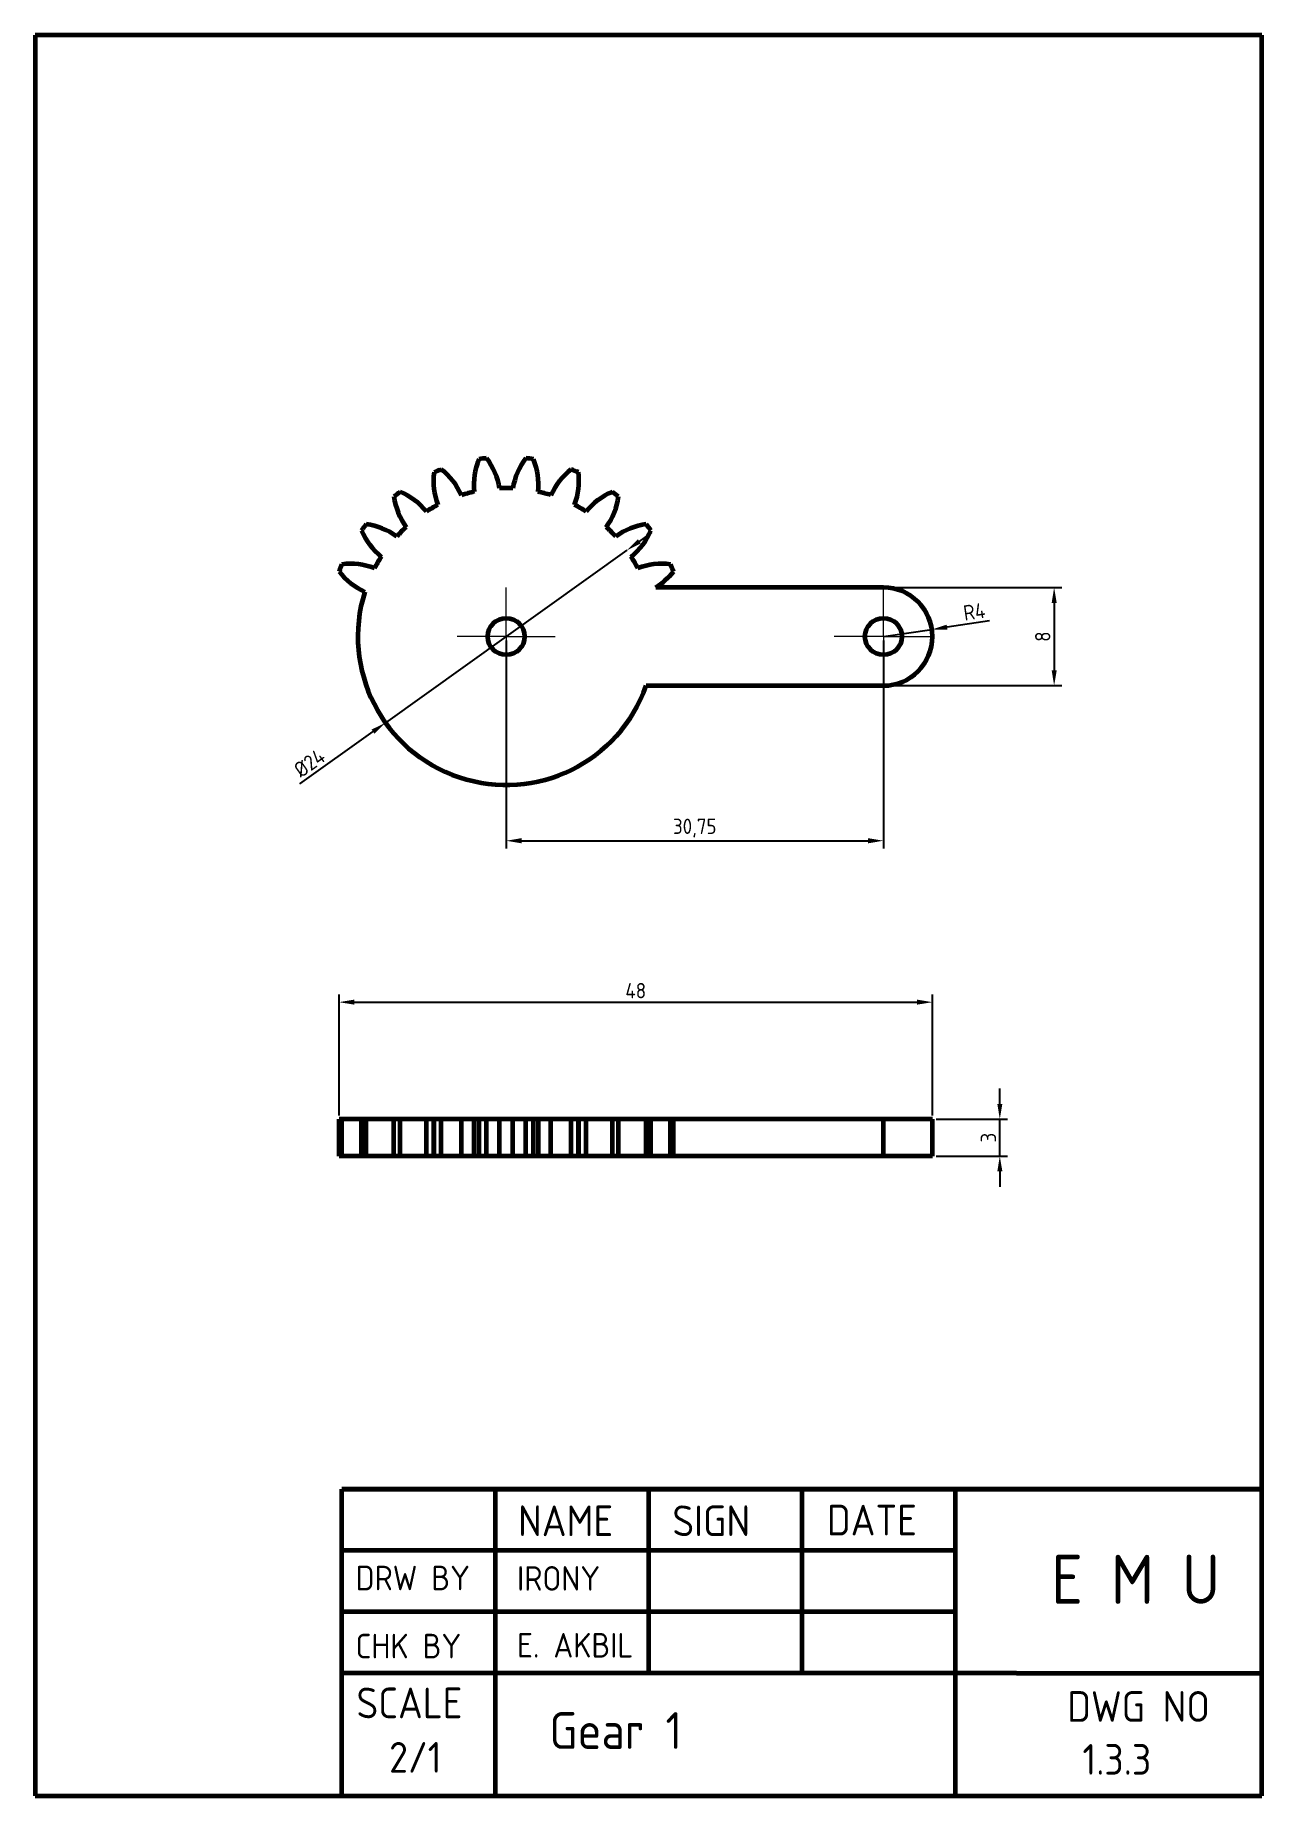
# Paper-space layout 'Title Block' of a CAD drawing. Header units: millimetres. Extents: x 4 to 204, y 4 to 291.
# The model-space entities are those that its viewports show. They can reach past a viewport. Long polylines and large blocks are cut down to what shows.
import ezdxf

# ---------------------------------------------------------------- set-up
doc = ezdxf.new("R2010")
doc.units = ezdxf.units.MM
doc.layers.get('0').update_dxf_attribs({"lineweight": 60})
doc.layers.add('Annotations', color=50, linetype='Continuous', lineweight=30)
doc.layers.add('viewport', color=7, linetype='Continuous')
doc.layers.get('viewport').off()
doc.styles.get("Standard").update_dxf_attribs({"font": 'ISOCP.SHX'})
doc.dimstyles.new('Annotative', dxfattribs={"dimscale": 0, "dimtxt": 2.5, "dimasz": 2.5, "dimexe": 1.25, "dimexo": 0.625, "dimtad": 1, "dimtxsty": 'Standard', "dimcen": 2.5, "dimadec": 0, "dimazin": 0, "dimtfac": 1, "dimtmove": 0, "dimatfit": 3, "dimfxl": 1, "dimarcsym": 0})

# ---------------------------------------------------------------- blocks, each defined once
blk = doc.blocks.new('SW_CENTERMARKSYMBOL_0')
at = {"color": 0, "linetype": 'Continuous', "lineweight": 0}
for p, q in [((0, 2.5), (0, 4)), ((0, 0), (0, 2.5)), ((-2.5, 0), (-4, 0)), ((0, 0), (-2.5, 0)), ((0, 0), (0, -2.5)), ((0, 0), (2.5, 0)), ((2.5, 0), (4, 0)), ((0, -2.5), (0, -4))]:
    blk.add_line(p, q, dxfattribs=at)
blk = doc.blocks.new('SW_CENTERMARKSYMBOL_1')
at = {"color": 0, "linetype": 'Continuous', "lineweight": 0}
for p, q in [((0, 2.5), (0, 4)), ((0, 0), (0, 2.5)), ((-2.5, 0), (-4, 0)), ((0, 0), (-2.5, 0)), ((0, 0), (0, -2.5)), ((0, 0), (2.5, 0)), ((2.5, 0), (4, 0)), ((0, -2.5), (0, -4))]:
    blk.add_line(p, q, dxfattribs=at)
blk = doc.blocks.new('*D5')
at = {"layer": 'Annotations', "color": 0, "lineweight": -2, "transparency": 16777216}
for p, q in [((80.28, 242.27), (80.28, 225.31)), ((111.03, 242.27), (111.03, 225.31)), ((81.53, 225.94), (109.78, 225.94))]:
    blk.add_line(p, q, dxfattribs=at)
at = {"layer": 'Annotations', "color": 0, "transparency": 16777216}
for points in [[(81.53, 226.15), (81.53, 225.73), (80.28, 225.94)], [(109.78, 226.15), (109.78, 225.73), (111.03, 225.94)]]:
    blk.add_solid(points, dxfattribs=at)
at = {"layer": 'Defpoints', "color": 0, "transparency": 16777216}
for p in [(80.28, 242.58), (111.03, 242.58), (111.03, 225.94)]:
    blk.add_point(p, dxfattribs=at)
at = {"layer": 'Annotations', "color": 0, "transparency": 16777216, "insert": (95.65, 226.97), "char_height": 1.25, "attachment_point": 5}
blk.add_mtext('30,75', dxfattribs=at)
blk = doc.blocks.new('*D6')
at = {"layer": 'Annotations', "color": 0, "lineweight": -2, "transparency": 16777216}
for p, q in [((66.65, 203.55), (66.65, 213.41)), ((67.9, 212.78), (113.78, 212.78)), ((115.03, 203.55), (115.03, 213.41))]:
    blk.add_line(p, q, dxfattribs=at)
at = {"layer": 'Annotations', "color": 0, "transparency": 16777216}
for points in [[(67.9, 212.99), (67.9, 212.58), (66.65, 212.78)], [(113.78, 212.99), (113.78, 212.58), (115.03, 212.78)]]:
    blk.add_solid(points, dxfattribs=at)
at = {"layer": 'Defpoints', "color": 0, "transparency": 16777216}
for p in [(115.03, 212.78), (66.65, 203.24), (115.03, 203.24)]:
    blk.add_point(p, dxfattribs=at)
at = {"layer": 'Annotations', "color": 0, "transparency": 16777216, "insert": (90.84, 213.72), "char_height": 1.25, "attachment_point": 5}
blk.add_mtext('48', dxfattribs=at)
blk = doc.blocks.new('*D7')
at = {"layer": 'Annotations', "color": 0, "lineweight": -2, "transparency": 16777216}
for p, q in [((120.52, 204.49), (120.52, 205.74)), ((115.34, 203.24), (121.15, 203.24)), ((120.52, 200.24), (120.52, 203.24)), ((115.34, 200.24), (121.15, 200.24)), ((120.52, 198.99), (120.52, 197.74))]:
    blk.add_line(p, q, dxfattribs=at)
at = {"layer": 'Annotations', "color": 0, "transparency": 16777216}
for points in [[(120.32, 204.49), (120.73, 204.49), (120.52, 203.24)], [(120.32, 198.99), (120.73, 198.99), (120.52, 200.24)]]:
    blk.add_solid(points, dxfattribs=at)
at = {"layer": 'Defpoints', "color": 0, "transparency": 16777216}
for p in [(115.03, 203.24), (120.52, 203.24), (115.03, 200.24)]:
    blk.add_point(p, dxfattribs=at)
at = {"layer": 'Annotations', "color": 0, "transparency": 16777216, "insert": (119.59, 201.74), "char_height": 1.25, "attachment_point": 5, "rotation": 90}
blk.add_mtext('3', dxfattribs=at)
blk = doc.blocks.new('*D8')
at = {"layer": 'Annotations', "color": 0, "lineweight": -2, "transparency": 16777216}
for p, q in [((111.03, 242.58), (114.99, 243.16)), ((119.69, 243.85), (116.22, 243.34))]:
    blk.add_line(p, q, dxfattribs=at)
at = {"layer": 'Annotations', "color": 0, "transparency": 16777216}
blk.add_solid([(116.19, 243.55), (116.25, 243.14), (114.99, 243.16)], dxfattribs=at)
at = {"layer": 'Defpoints', "color": 0, "transparency": 16777216}
for p in [(111.03, 242.58), (114.99, 243.16)]:
    blk.add_point(p, dxfattribs=at)
at = {"layer": 'Annotations', "color": 0, "transparency": 16777216, "insert": (118.44, 244.61), "char_height": 1.25, "attachment_point": 5, "rotation": 8.3192}
blk.add_mtext('R4', dxfattribs=at)
blk = doc.blocks.new('*D9')
at = {"layer": 'Annotations', "color": 0, "lineweight": -2, "transparency": 16777216}
for p, q in [((111.34, 246.58), (125.58, 246.58)), ((124.95, 245.33), (124.95, 239.83)), ((111.34, 238.58), (125.58, 238.58))]:
    blk.add_line(p, q, dxfattribs=at)
at = {"layer": 'Annotations', "color": 0, "transparency": 16777216}
for points in [[(124.75, 245.33), (125.16, 245.33), (124.95, 246.58)], [(124.75, 239.83), (125.16, 239.83), (124.95, 238.58)]]:
    blk.add_solid(points, dxfattribs=at)
at = {"layer": 'Defpoints', "color": 0, "transparency": 16777216}
for p in [(111.03, 246.58), (111.03, 238.58), (124.95, 238.58)]:
    blk.add_point(p, dxfattribs=at)
at = {"layer": 'Annotations', "color": 0, "transparency": 16777216, "insert": (124.02, 242.58), "char_height": 1.25, "attachment_point": 5, "rotation": 90}
blk.add_mtext('8', dxfattribs=at)
blk = doc.blocks.new('*D10')
at = {"layer": 'Annotations', "color": 0, "lineweight": -2, "transparency": 16777216}
for p, q in [((91.14, 250.34), (92.15, 251.06)), ((90.12, 249.61), (70.44, 235.55)), ((63.46, 230.57), (69.42, 234.83))]:
    blk.add_line(p, q, dxfattribs=at)
at = {"layer": 'Annotations', "color": 0, "transparency": 16777216}
for points in [[(91.02, 250.51), (91.26, 250.17), (90.12, 249.61)], [(69.3, 235), (69.54, 234.66), (70.44, 235.55)]]:
    blk.add_solid(points, dxfattribs=at)
at = {"layer": 'Defpoints', "color": 0, "transparency": 16777216}
for p in [(90.12, 249.61), (70.44, 235.55)]:
    blk.add_point(p, dxfattribs=at)
at = {"layer": 'Annotations', "color": 0, "transparency": 16777216, "insert": (64.24, 232.28), "char_height": 1.25, "attachment_point": 5, "rotation": 35.5357}
blk.add_mtext('%%C24', dxfattribs=at)

msp = doc.modelspace()

# ---------------------------------------------------------------- linework, layer by layer
at = {"color": 7, "linetype": 'Continuous'}
for p, q in [((111.03, 246.583), (92.468, 246.583)), ((91.692, 238.583), (111.03, 238.583))]:
    msp.add_line(p, q, dxfattribs=at)
at = {"color": 7}
for p, q in [((66.651, 200.242), (66.651, 203.242)), ((66.89, 203.242), (66.651, 203.242)), ((66.89, 200.242), (66.89, 203.242)), ((68.489, 203.242), (66.89, 203.242)), ((68.489, 200.242), (68.489, 203.242)), ((68.869, 203.242), (68.489, 203.242)), ((68.869, 200.242), (68.869, 203.242)), ((71.131, 203.242), (68.869, 203.242)), ((71.131, 200.242), (71.131, 203.242)), ((71.626, 203.242), (71.131, 203.242)), ((71.626, 200.242), (71.626, 203.242)), ((73.769, 203.242), (71.626, 203.242)), ((73.769, 200.242), (73.769, 203.242)), ((74.348, 203.242), (73.769, 203.242)), ((74.348, 203.242), (74.348, 200.242)), ((74.396, 203.242), (74.348, 203.242)), ((74.396, 200.242), (74.396, 203.242)), ((74.972, 203.242), (74.396, 203.242)), ((74.972, 200.242), (74.972, 203.242)), ((76.629, 203.242), (74.972, 203.242)), ((76.629, 200.242), (76.629, 203.242)), ((77.647, 203.242), (76.629, 203.242)), ((77.647, 203.242), (77.647, 200.242)), ((78.062, 203.242), (77.647, 203.242)), ((78.062, 200.242), (78.062, 203.242)), ((78.68, 203.242), (78.062, 203.242)), ((78.68, 200.242), (78.68, 203.242)), ((79.737, 203.242), (78.68, 203.242)), ((79.737, 200.242), (79.737, 203.242)), ((80.822, 203.242), (79.737, 203.242)), ((80.822, 200.242), (80.822, 203.242)), ((81.879, 203.242), (80.822, 203.242)), ((81.879, 200.242), (81.879, 203.242)), ((82.498, 203.242), (81.879, 203.242)), ((82.498, 200.242), (82.498, 203.242)), ((82.912, 203.242), (82.498, 203.242)), ((82.912, 200.242), (82.912, 203.242)), ((83.93, 203.242), (82.912, 203.242)), ((83.93, 200.242), (83.93, 203.242)), ((85.587, 203.242), (83.93, 203.242)), ((85.587, 200.242), (85.587, 203.242)), ((86.163, 203.242), (85.587, 203.242)), ((86.163, 200.242), (86.163, 203.242)), ((86.211, 203.242), (86.163, 203.242)), ((86.211, 200.242), (86.211, 203.242)), ((86.79, 203.242), (86.211, 203.242)), ((86.79, 200.242), (86.79, 203.242)), ((88.933, 203.242), (86.79, 203.242)), ((88.933, 200.242), (88.933, 203.242)), ((89.428, 203.242), (88.933, 203.242)), ((89.428, 200.242), (89.428, 203.242)), ((91.69, 203.242), (89.428, 203.242)), ((91.69, 200.242), (91.69, 203.242)), ((92.07, 203.242), (91.69, 203.242)), ((92.07, 200.242), (92.07, 203.242)), ((93.669, 203.242), (92.07, 203.242)), ((93.669, 200.242), (93.669, 203.242)), ((93.908, 203.242), (93.669, 203.242)), ((93.908, 200.242), (93.908, 203.242)), ((111.03, 203.242), (93.908, 203.242)), ((111.03, 200.242), (111.03, 203.242)), ((115.03, 203.242), (111.03, 203.242)), ((115.03, 200.242), (115.03, 203.242)), ((66.89, 200.242), (66.651, 200.242)), ((68.489, 200.242), (66.89, 200.242)), ((68.869, 200.242), (68.489, 200.242)), ((71.131, 200.242), (68.869, 200.242)), ((71.626, 200.242), (71.131, 200.242)), ((73.769, 200.242), (71.626, 200.242)), ((74.348, 200.242), (73.769, 200.242)), ((74.396, 200.242), (74.348, 200.242)), ((74.972, 200.242), (74.396, 200.242)), ((76.629, 200.242), (74.972, 200.242)), ((77.647, 200.242), (76.629, 200.242)), ((78.062, 200.242), (77.647, 200.242)), ((78.68, 200.242), (78.062, 200.242)), ((79.737, 200.242), (78.68, 200.242)), ((80.822, 200.242), (79.737, 200.242)), ((81.879, 200.242), (80.822, 200.242)), ((82.498, 200.242), (81.879, 200.242)), ((82.912, 200.242), (82.498, 200.242)), ((83.93, 200.242), (82.912, 200.242)), ((85.587, 200.242), (83.93, 200.242)), ((86.163, 200.242), (85.587, 200.242)), ((86.211, 200.242), (86.163, 200.242)), ((86.79, 200.242), (86.211, 200.242)), ((88.933, 200.242), (86.79, 200.242)), ((89.428, 200.242), (88.933, 200.242)), ((91.69, 200.242), (89.428, 200.242)), ((92.07, 200.242), (91.69, 200.242)), ((93.669, 200.242), (92.07, 200.242)), ((93.908, 200.242), (93.669, 200.242)), ((111.03, 200.242), (93.908, 200.242)), ((115.03, 200.242), (111.03, 200.242))]:
    msp.add_line(p, q, dxfattribs=at)
at = {"color": 7, "linetype": 'Continuous'}
for centre in [(80.28, 242.583), (111.03, 242.583)]:
    msp.add_circle(centre, 1.5, dxfattribs=at)
for centre, radius, start, end in [((83.047, 254.964), 5.4, 157.39651, 186.0693), ((80.28, 242.583), 14.625, 96.27726, 98.72274), ((74.402, 253.826), 5.4, 8.9307, 37.60349), ((86.157, 253.826), 5.4, 142.39651, 171.0693), ((80.28, 242.583), 14.625, 81.27726, 83.72274), ((77.512, 254.964), 5.4, 353.9307, 22.60349), ((79.748, 255.258), 5.4, 172.39651, 201.0693), ((80.28, 242.583), 14.625, 111.27726, 113.72274), ((71.693, 251.921), 5.4, 23.9307, 52.60349), ((88.866, 251.921), 5.4, 127.39651, 156.0693), ((80.28, 242.583), 14.625, 66.27726, 68.72274), ((80.811, 255.258), 5.4, 338.9307, 7.60349), ((80.28, 242.583), 14.625, 126.27726, 128.72274), ((69.569, 249.381), 5.4, 38.9307, 67.60349), ((80.28, 242.583), 12.093, 102.4277, 107.5723), ((80.28, 242.583), 12.093, 87.4277, 92.5723), ((80.28, 242.583), 12.093, 72.4277, 77.5723), ((90.991, 249.381), 5.4, 112.39651, 141.0693), ((80.28, 242.583), 14.625, 51.27726, 53.72274), ((76.486, 254.689), 5.4, 187.39651, 216.0693), ((80.28, 242.583), 12.093, 117.4277, 122.5723), ((80.28, 242.583), 12.093, 57.4277, 62.5723), ((84.073, 254.689), 5.4, 323.9307, 352.60349), ((80.28, 242.583), 14.625, 141.27726, 143.72274), ((73.482, 253.294), 5.4, 202.39651, 231.0693), ((68.174, 246.377), 5.4, 53.9307, 82.60349), ((80.28, 242.583), 12.093, 132.4277, 137.5723), ((80.28, 242.583), 12.093, 42.4277, 47.5723), ((92.385, 246.377), 5.4, 97.39651, 126.0693), ((87.077, 253.294), 5.4, 308.9307, 337.60349), ((80.28, 242.583), 14.625, 36.27726, 38.72274), ((80.28, 242.583), 14.625, 156.27726, 158.72274), ((67.605, 243.115), 5.4, 68.9307, 97.60349), ((80.28, 242.583), 12.093, 147.4277, 152.5723), ((80.28, 242.583), 12.093, 27.4277, 32.5723), ((92.954, 243.115), 5.4, 82.39651, 111.0693), ((80.28, 242.583), 14.625, 21.27726, 23.72274), ((70.942, 251.17), 5.4, 217.39651, 246.0693), ((89.618, 251.17), 5.4, 301.85457, 322.60349), ((80.28, 242.583), 12.093, 162.4277, 340.68407), ((111.03, 242.583), 4, 270, 90)]:
    msp.add_arc(centre, radius, start, end, dxfattribs=at)

# ---------------------------------------------------------------- block references
at = {"color": 7, "linetype": 'Continuous', "lineweight": 0}
for name, p in [('SW_CENTERMARKSYMBOL_1', (80.28, 242.583)), ('SW_CENTERMARKSYMBOL_0', (111.03, 242.583))]:
    msp.add_blockref(name, p, dxfattribs=at)

# ---------------------------------------------------------------- dimensions: what is measured, and where the dimension line sits
at = {"layer": 'Annotations'}
dim = msp.add_diameter_dim_2p(p1=(90.12, 249.612), p2=(70.439, 235.555), text='%%C24', dimstyle='Annotative', dxfattribs=at)
dim.commit()
dim.dimension.update_dxf_attribs({"geometry": '*D10', "text_midpoint": (64.787, 231.518), "dimtype": 163})
for base, p1, p2, picture, middle in [((124.954, 238.583), (111.03, 246.583), (111.03, 238.583), '*D9', (124.016, 242.583)), ((120.525, 203.242), (115.03, 200.242), (115.03, 203.242), '*D7', (119.587, 201.742))]:
    dim = msp.add_linear_dim(base=base, p1=p1, p2=p2, angle=90, dimstyle='Annotative', dxfattribs=at)
    dim.commit()
    dim.dimension.update_dxf_attribs({"geometry": picture, "text_midpoint": middle})
dim = msp.add_radius_dim(center=(111.03, 242.583), mpoint=(114.987, 243.162), dimstyle='Annotative', dxfattribs=at)
dim.commit()
dim.dimension.update_dxf_attribs({"geometry": '*D8', "text_midpoint": (118.439, 244.614)})
dim = msp.add_linear_dim(base=(111.03, 225.94), p1=(80.28, 242.583), p2=(111.03, 242.583), dimstyle='Annotative', dxfattribs=at)
dim.commit()
dim.dimension.update_dxf_attribs({"geometry": '*D5', "text_midpoint": (95.655, 226.971)})
dim = msp.add_linear_dim(base=(115.03, 212.784), p1=(66.651, 203.242), p2=(115.03, 203.242), text='48', dimstyle='Annotative', dxfattribs=at)
dim.commit()
dim.dimension.update_dxf_attribs({"geometry": '*D6', "text_midpoint": (90.841, 213.722)})

psp = doc.layouts.new('Title Block')

# ---------------------------------------------------------------- linework, layer by layer
for p, q in [((204.2, 291.19), (4.2, 291.19)), ((4.2, 291.19), (4.2, 4.19)), ((204.2, 4.19), (204.2, 291.19)), ((54.2, 54.19), (204.2, 54.19)), ((54.2, 4.19), (54.2, 54.19)), ((164.2, 54.19), (54.2, 54.19)), ((154.2, 44.19), (54.2, 44.19)), ((154.2, 34.19), (54.2, 34.19)), ((164.2, 24.19), (54.2, 24.19)), ((79.2, 24.19), (79.2, 4.19)), ((4.2, 4.19), (204.2, 4.19))]:
    psp.add_line(p, q)
at = {"linetype": 'Continuous'}
for p, q in [((104.2, 54.19), (79.2, 54.19)), ((79.2, 54.19), (79.2, 24.19)), ((129.2, 54.19), (104.2, 54.19)), ((104.2, 54.19), (104.2, 24.19)), ((154.2, 54.19), (129.2, 54.19)), ((129.2, 54.19), (129.2, 24.19)), ((204.2, 54.19), (154.2, 54.19)), ((154.2, 54.19), (154.2, 4.19)), ((164.2, 24.19), (204.2, 24.19))]:
    psp.add_line(p, q, dxfattribs=at)

# ---------------------------------------------------------------- texts
at = {"attachment_point": 1}
for s, insert, char_height, width in [('NAME', (82.94, 51.52), 5, 20.6755), ('SIGN', (108.1, 51.52), 5, 20.6755), ('DATE', (133.3, 51.64), 5, 20.6755), ('E M U', (169.88, 43.48), 8, 31.5091), ('DRW BY', (56.44, 41.7), 4, 27.5), ('IRONY', (82.78, 41.63), 4, 21.0405), ('CHK BY', (56.44, 30.6), 4, 27.5), ('E. AKBIL', (82.78, 30.73), 4, 21.0405), ('SCALE', (56.59, 21.83), 5, 20.6755), ('DWG NO', (172.48, 21.25), 5, 29.164), ('Gear 1', (88.05, 17.83), 6, 82.5), ('2/1', (61.91, 12.96), 5, 20.6755), ('1.3.3', (174.96, 12.63), 5, 20.6755)]:
    psp.add_mtext(s, dxfattribs=dict(at, insert=insert, char_height=char_height, width=width))

# ---------------------------------------------------------------- viewports
at = {"layer": 'viewport', "view_target_point": (210, 148.5)}
psp.add_viewport(center=(104.2, 172.69), size=(200, 237), view_center_point=(-118.122, 83.844), view_height=118.5, dxfattribs=at)

doc.saveas('drawing.dxf')
